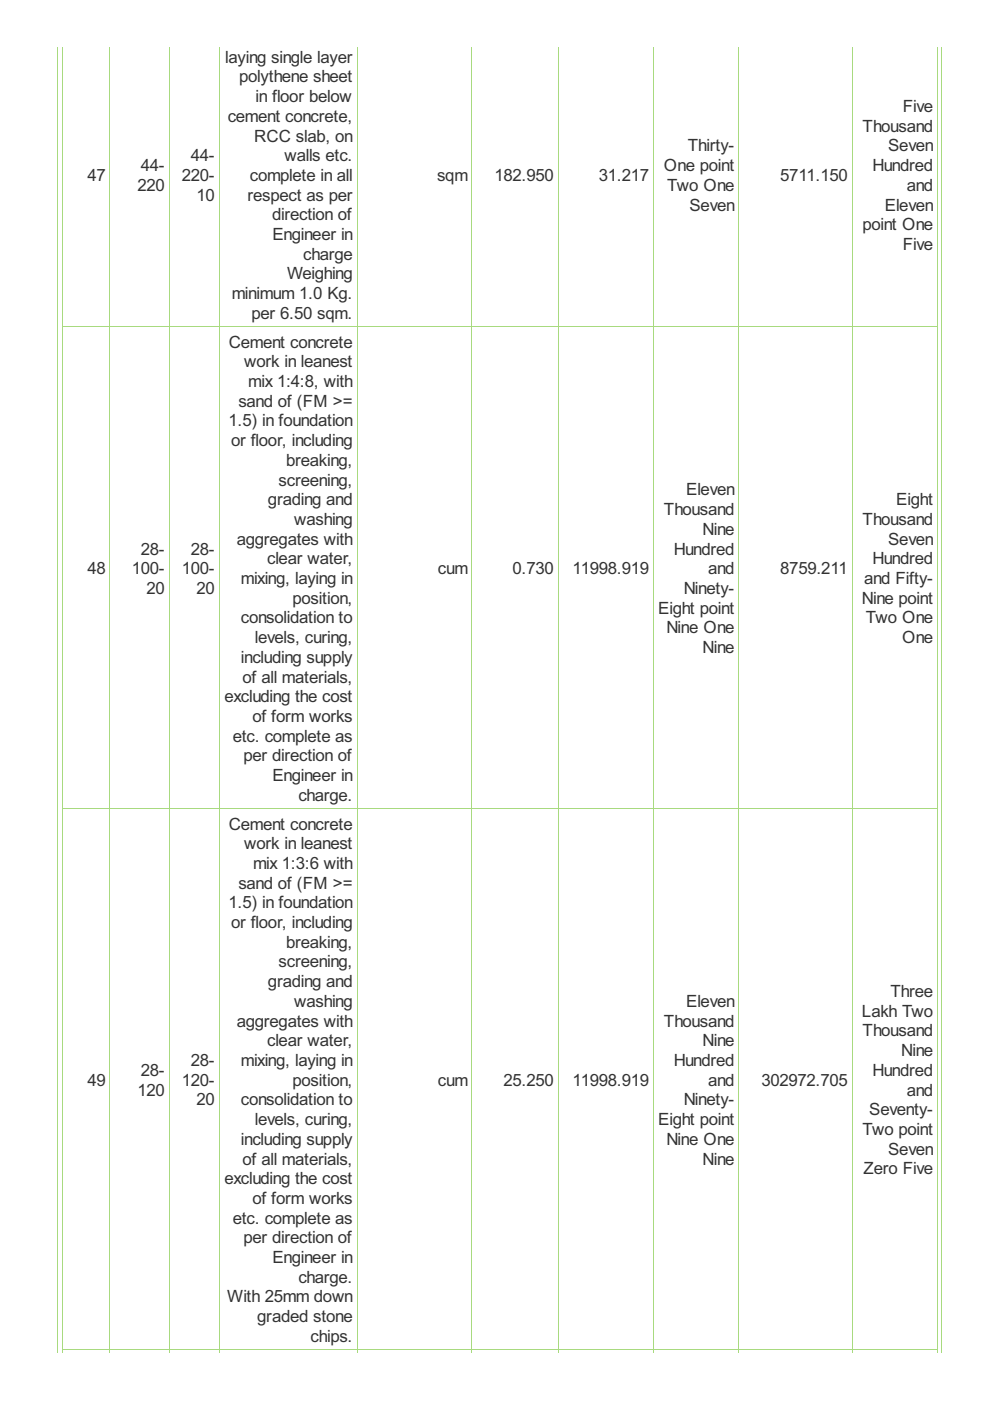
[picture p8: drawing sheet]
<svg xmlns="http://www.w3.org/2000/svg" width="210mm" height="297mm" viewBox="0 0 210 297" stroke-linecap="round" stroke-linejoin="round" font-family="sans-serif">
<defs><g id="words">
<g font-size="4" fill="#333">
<text x="47.8" y="13.3">laying single layer</text>
<text x="50.7" y="17.5">polythene sheet</text>
<text x="54.2" y="21.7">in floor below</text>
<text x="191.4" y="23.7">Five</text>
<text x="48.3" y="25.8">cement concrete,</text>
<text x="182.9" y="27.9">Thousand</text>
<text x="40.5" y="34.2">44-</text>
<text x="53.9" y="30">RCC slab, on</text>
<text x="60.3" y="34.2">walls etc.</text>
<text x="145.8" y="32.1">Thirty-</text>
<text x="188.3" y="32.1">Seven</text>
<text x="18.5" y="38.4">47</text>
<text x="29.1" y="40.5">220</text>
<text x="29.8" y="36.3">44-</text>
<text x="38.5" y="38.4">220-</text>
<text x="53" y="38.4">complete in all</text>
<text x="92.7" y="38.4">sqm</text>
<text x="104.9" y="38.4">182.950</text>
<text x="127" y="38.4">31.217</text>
<text x="140.8" y="36.3">One point</text>
<text x="141.5" y="40.5">Two One</text>
<text x="165.4" y="38.4">5711.150</text>
<text x="185" y="36.3">Hundred</text>
<text x="192.2" y="40.5">and</text>
<text x="41.7" y="42.5">10</text>
<text x="52.5" y="42.5">respect as per</text>
<text x="57.7" y="46.7">direction of</text>
<text x="146.2" y="44.6">Seven</text>
<text x="187.6" y="44.6">Eleven</text>
<text x="57.7" y="50.9">Engineer in</text>
<text x="182.8" y="48.8">point One</text>
<text x="191.4" y="53">Five</text>
<text x="60.9" y="59.3">Weighing</text>
<text x="64.3" y="55.1">charge</text>
<text x="49.2" y="63.4">minimum 1.0 Kg.</text>
<text x="53.3" y="67.6">per 6.50 sqm.</text>
<text x="48.5" y="73.7">Cement concrete</text>
<text x="51.8" y="77.9">work in leanest</text>
<text x="52.6" y="82.1">mix 1:4:8, with</text>
<text x="50.5" y="86.2">sand of (FM &gt;=</text>
<text x="48.5" y="90.4">1.5) in foundation</text>
<text x="49" y="94.6">or floor, including</text>
<text x="60.6" y="98.8">breaking,</text>
<text x="56.8" y="107.1">grading and</text>
<text x="59.1" y="102.9">screening,</text>
<text x="145.5" y="105">Eleven</text>
<text x="190" y="107.1">Eight</text>
<text x="62.4" y="111.3">washing</text>
<text x="140.8" y="109.2">Thousand</text>
<text x="149" y="113.4">Nine</text>
<text x="182.9" y="111.3">Thousand</text>
<text x="29.8" y="117.6">28-</text>
<text x="40.5" y="117.6">28-</text>
<text x="50.2" y="115.5">aggregates with</text>
<text x="56.6" y="119.7">clear water,</text>
<text x="142.9" y="117.6">Hundred</text>
<text x="185" y="119.7">Hundred</text>
<text x="188.3" y="115.5">Seven</text>
<text x="18.5" y="121.7">48</text>
<text x="27.9" y="121.7">100-</text>
<text x="31.1" y="125.9">20</text>
<text x="38.5" y="121.7">100-</text>
<text x="41.7" y="125.9">20</text>
<text x="51.1" y="123.8">mixing, laying in</text>
<text x="92.8" y="121.7">cum</text>
<text x="108.7" y="121.7">0.730</text>
<text x="121.4" y="121.7">11998.919</text>
<text x="145" y="125.9">Ninety-</text>
<text x="150.1" y="121.7">and</text>
<text x="165.4" y="121.7">8759.211</text>
<text x="183.2" y="123.8">and Fifty-</text>
<text x="62" y="128">position,</text>
<text x="139.6" y="130.1">Eight point</text>
<text x="182.7" y="128">Nine point</text>
<text x="51.1" y="132.2">consolidation to</text>
<text x="54" y="136.4">levels, curing,</text>
<text x="141.3" y="134.3">Nine One</text>
<text x="183.6" y="132.2">Two One</text>
<text x="191.3" y="136.4">One</text>
<text x="51.1" y="140.5">including supply</text>
<text x="149" y="138.5">Nine</text>
<text x="47.6" y="148.9">excluding the cost</text>
<text x="51.4" y="144.7">of all materials,</text>
<text x="53.5" y="153.1">of form works</text>
<text x="49.3" y="157.3">etc. complete as</text>
<text x="51.6" y="161.4">per direction of</text>
<text x="57.7" y="165.6">Engineer in</text>
<text x="63.3" y="169.8">charge.</text>
<text x="48.5" y="175.9">Cement concrete</text>
<text x="51.8" y="180.1">work in leanest</text>
<text x="53.7" y="184.2">mix 1:3:6 with</text>
<text x="50.5" y="188.4">sand of (FM &gt;=</text>
<text x="48.5" y="192.6">1.5) in foundation</text>
<text x="49" y="196.8">or floor, including</text>
<text x="60.6" y="200.9">breaking,</text>
<text x="56.8" y="209.3">grading and</text>
<text x="59.1" y="205.1">screening,</text>
<text x="62.4" y="213.5">washing</text>
<text x="145.5" y="213.5">Eleven</text>
<text x="182.7" y="215.6">Lakh Two</text>
<text x="188.8" y="211.4">Three</text>
<text x="50.2" y="217.7">aggregates with</text>
<text x="56.6" y="221.8">clear water,</text>
<text x="140.8" y="217.7">Thousand</text>
<text x="149" y="221.8">Nine</text>
<text x="182.9" y="219.7">Thousand</text>
<text x="40.5" y="226">28-</text>
<text x="51.1" y="226">mixing, laying in</text>
<text x="142.9" y="226">Hundred</text>
<text x="191.1" y="223.9">Nine</text>
<text x="18.5" y="230.2">49</text>
<text x="29.1" y="232.3">120</text>
<text x="29.8" y="228.1">28-</text>
<text x="38.5" y="230.2">120-</text>
<text x="62" y="230.2">position,</text>
<text x="92.8" y="230.2">cum</text>
<text x="106.8" y="230.2">25.250</text>
<text x="121.4" y="230.2">11998.919</text>
<text x="150.1" y="230.2">and</text>
<text x="161.4" y="230.2">302972.705</text>
<text x="185" y="228.1">Hundred</text>
<text x="192.2" y="232.3">and</text>
<text x="41.7" y="234.4">20</text>
<text x="51.1" y="234.4">consolidation to</text>
<text x="54" y="238.5">levels, curing,</text>
<text x="139.6" y="238.5">Eight point</text>
<text x="145" y="234.4">Ninety-</text>
<text x="184.3" y="236.5">Seventy-</text>
<text x="51.1" y="242.7">including supply</text>
<text x="141.3" y="242.7">Nine One</text>
<text x="182.9" y="240.6">Two point</text>
<text x="188.3" y="244.8">Seven</text>
<text x="47.6" y="251.1">excluding the cost</text>
<text x="51.4" y="246.9">of all materials,</text>
<text x="149" y="246.9">Nine</text>
<text x="183.1" y="249">Zero Five</text>
<text x="53.5" y="255.3">of form works</text>
<text x="49.3" y="259.4">etc. complete as</text>
<text x="51.6" y="263.6">per direction of</text>
<text x="57.7" y="267.8">Engineer in</text>
<text x="63.3" y="272">charge.</text>
<text x="48.2" y="276.1">With 25mm down</text>
<text x="54.6" y="280.3">graded stone</text>
<text x="65.9" y="284.5">chips.</text>
</g>
</g></defs>
<g fill="none" stroke="#a8da7f" stroke-width=".21">
<path d="M13.2 9.9v276.3M23.3 9.9v276.3M35.8 9.9v276.3M46.5 9.9v276.3M75.7 9.9v276.3M100.1 9.9v276.3M118.4 9.9v276.3M138.5 9.9v276.3M156.6 9.9v276.3M180.7 9.9v276.3M198.8 9.9v276.3M13.1 69.3h185.8"/>
<path d="M13.1 171.4h185.8M13.1 286.2h185.8"/>
</g>
<g fill="#a8da7f">
<path d="M13.1 286.1h.2v.7h-.2z"/>
<path d="M23.2 286.1h.2v.7h-.2z"/>
</g>
<path d="M23.2 286.2h12.7" fill="none" stroke="#a8da7f" stroke-width=".21"/>
<g fill="#a8da7f">
<path d="M23.2 286.1h.2v.7h-.2z"/>
<path d="M35.8 286.1h.1v.7h-.1z"/>
</g>
<path d="M35.8 286.2h10.7" fill="none" stroke="#a8da7f" stroke-width=".21"/>
<g fill="#a8da7f">
<path d="M35.8 286.1h.1v.7h-.1z"/>
<path d="M46.4 286.1h.1v.7h-.1z"/>
</g>
<path d="M46.4 286.2h29.4" fill="none" stroke="#a8da7f" stroke-width=".21"/>
<g fill="#a8da7f">
<path d="M46.4 286.1h.1v.7h-.1z"/>
<path d="M75.6 286.1h.2v.7h-.2z"/>
</g>
<path d="M75.6 286.2h24.6" fill="none" stroke="#a8da7f" stroke-width=".21"/>
<g fill="#a8da7f">
<path d="M75.6 286.1h.2v.7h-.2z"/>
<path d="M100 286.1h.2v.7h-.2z"/>
</g>
<path d="M100 286.2h18.4" fill="none" stroke="#a8da7f" stroke-width=".21"/>
<g fill="#a8da7f">
<path d="M100 286.1h.2v.7h-.2z"/>
<path d="M118.3 286.1h.1v.7h-.1z"/>
</g>
<path d="M118.3 286.2h20.3" fill="none" stroke="#a8da7f" stroke-width=".21"/>
<g fill="#a8da7f">
<path d="M118.3 286.1h.1v.7h-.1z"/>
<path d="M138.5 286.1h.1v.7h-.1z"/>
</g>
<path d="M138.5 286.2h18.2" fill="none" stroke="#a8da7f" stroke-width=".21"/>
<g fill="#a8da7f">
<path d="M138.5 286.1h.1v.7h-.1z"/>
<path d="M156.6 286.1h.1v.7h-.1z"/>
</g>
<path d="M156.6 286.2h24.2" fill="none" stroke="#a8da7f" stroke-width=".21"/>
<g fill="#a8da7f">
<path d="M156.6 286.1h.1v.7h-.1z"/>
<path d="M180.6 286.1h.2v.7h-.2z"/>
</g>
<path d="M180.6 286.2h18.3" fill="none" stroke="#a8da7f" stroke-width=".21"/>
<g fill="#a8da7f">
<path d="M180.6 286.1h.2v.7h-.2z"/>
<path d="M198.7 286.1h.2v.7h-.2z"/>
</g>
<path d="M12.2 9.9v276.9M199.6 9.9v276.9" fill="none" stroke="#a8da7f" stroke-width=".21"/>
<use href="#words"/>
</svg>
